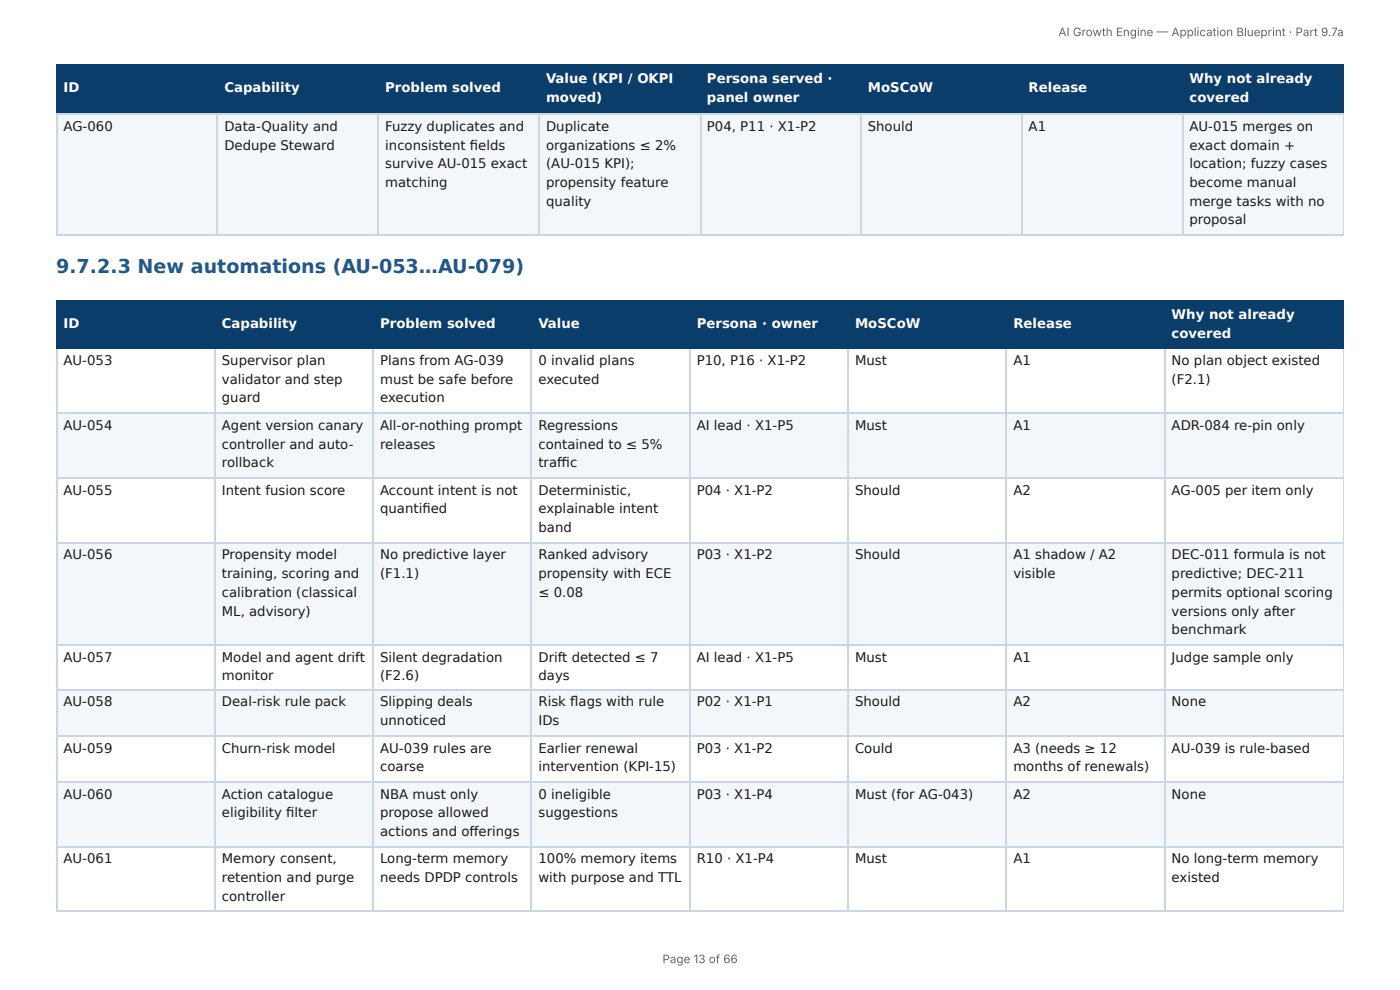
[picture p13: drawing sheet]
<svg xmlns="http://www.w3.org/2000/svg" width="297mm" height="210mm" viewBox="0 0 297 210" stroke-linecap="round" stroke-linejoin="round" font-family="sans-serif">
<defs><g id="words">
<text font-size="4.1" fill="#1f5a8c" x="11.9" y="57.9">9.7.2.3 New automations (AU-053…AU-079)</text>
<g font-size="2.8" fill="#fff">
<text x="116" y="17.7">Value (KPI / OKPI</text>
<text x="150.2" y="17.7">Persona served ·</text>
<text x="252.6" y="17.7">Why not already</text>
<text x="13.5" y="19.6">ID</text>
<text x="47.7" y="19.6">Capability</text>
<text x="81.8" y="19.6">Problem solved</text>
<text x="116" y="21.7">moved)</text>
<text x="150.2" y="21.7">panel owner</text>
<text x="184.3" y="19.6">MoSCoW</text>
<text x="218.5" y="19.6">Release</text>
<text x="252.6" y="21.7">covered</text>
<text x="13.5" y="69.6">ID</text>
<text x="47.1" y="69.6">Capability</text>
<text x="80.7" y="69.6">Problem solved</text>
<text x="114.4" y="69.6">Value</text>
<text x="148" y="69.6">Persona · owner</text>
<text x="181.6" y="69.6">MoSCoW</text>
<text x="215.2" y="69.6">Release</text>
<text x="248.9" y="67.7">Why not already</text>
<text x="248.9" y="71.7">covered</text>
</g>
<g font-size="2.8" fill="#1a1a1a">
<text x="13.5" y="27.8">AG-060</text>
<text x="47.7" y="27.8">Data-Quality and</text>
<text x="81.8" y="27.8">Fuzzy duplicates and</text>
<text x="116" y="27.8">Duplicate</text>
<text x="150.2" y="27.8">P04, P11 · X1-P2</text>
<text x="184.3" y="27.8">Should</text>
<text x="218.5" y="27.8">A1</text>
<text x="252.6" y="27.8">AU-015 merges on</text>
<text x="47.7" y="31.8">Dedupe Steward</text>
<text x="81.8" y="31.8">inconsistent fi elds</text>
<text x="81.8" y="35.7">survive AU-015 exact</text>
<text x="116" y="31.8">organizations ≤ 2%</text>
<text x="116" y="35.7">(AU-015 KPI);</text>
<text x="252.6" y="31.8">exact domain +</text>
<text x="252.6" y="35.7">location; fuzzy cases</text>
<text x="81.8" y="39.7">matching</text>
<text x="116" y="39.7">propensity feature</text>
<text x="252.6" y="39.7">become manual</text>
<text x="116" y="43.7">quality</text>
<text x="252.6" y="43.7">merge tasks with no</text>
<text x="252.6" y="47.6">proposal</text>
<text x="13.5" y="77.5">AU-053</text>
<text x="47.1" y="77.5">Supervisor plan</text>
<text x="80.7" y="77.5">Plans from AG-039</text>
<text x="114.4" y="77.5">0 invalid plans</text>
<text x="148" y="77.5">P10, P16 · X1-P2</text>
<text x="181.6" y="77.5">Must</text>
<text x="215.2" y="77.5">A1</text>
<text x="248.9" y="77.5">No plan object existed</text>
<text x="47.1" y="81.5">validator and step</text>
<text x="80.7" y="81.5">must be safe before</text>
<text x="114.4" y="81.5">executed</text>
<text x="248.9" y="81.5">(F2.1)</text>
<text x="47.1" y="85.5">guard</text>
<text x="80.7" y="85.5">execution</text>
<text x="13.5" y="91.3">AU-054</text>
<text x="47.1" y="91.3">Agent version canary</text>
<text x="47.1" y="95.3">controller and auto-</text>
<text x="80.7" y="91.3">All-or-nothing prompt</text>
<text x="80.7" y="95.3">releases</text>
<text x="114.4" y="91.3">Regressions</text>
<text x="114.4" y="95.3">contained to ≤ 5%</text>
<text x="148" y="91.3">AI lead · X1-P5</text>
<text x="181.6" y="91.3">Must</text>
<text x="215.2" y="91.3">A1</text>
<text x="248.9" y="91.3">ADR-084 re-pin only</text>
<text x="47.1" y="99.2">rollback</text>
<text x="114.4" y="99.2">traffi c</text>
<text x="13.5" y="105">AU-055</text>
<text x="47.1" y="105">Intent fusion score</text>
<text x="80.7" y="105">Account intent is not</text>
<text x="114.4" y="105">Deterministic,</text>
<text x="148" y="105">P04 · X1-P2</text>
<text x="181.6" y="105">Should</text>
<text x="215.2" y="105">A2</text>
<text x="248.9" y="105">AG-005 per item only</text>
<text x="80.7" y="109">quantifi ed</text>
<text x="114.4" y="109">explainable intent</text>
<text x="114.4" y="113">band</text>
<text x="13.5" y="118.8">AU-056</text>
<text x="47.1" y="118.8">Propensity model</text>
<text x="80.7" y="118.8">No predictive layer</text>
<text x="114.4" y="118.8">Ranked advisory</text>
<text x="148" y="118.8">P03 · X1-P2</text>
<text x="181.6" y="118.8">Should</text>
<text x="215.2" y="118.8">A1 shadow / A2</text>
<text x="248.9" y="118.8">DEC-011 formula is not</text>
<text x="47.1" y="122.8">training, scoring and</text>
<text x="80.7" y="122.8">(F1.1)</text>
<text x="114.4" y="122.8">propensity with ECE</text>
<text x="215.2" y="122.8">visible</text>
<text x="248.9" y="122.8">predictive; DEC-211</text>
<text x="47.1" y="126.7">calibration (classical</text>
<text x="47.1" y="130.7">ML, advisory)</text>
<text x="114.4" y="126.7">≤ 0.08</text>
<text x="248.9" y="126.7">permits optional scoring</text>
<text x="248.9" y="130.7">versions only after</text>
<text x="248.9" y="134.7">benchmark</text>
<text x="13.5" y="140.5">AU-057</text>
<text x="47.1" y="140.5">Model and agent drift</text>
<text x="80.7" y="140.5">Silent degradation</text>
<text x="114.4" y="140.5">Drift detected ≤ 7</text>
<text x="148" y="140.5">AI lead · X1-P5</text>
<text x="181.6" y="140.5">Must</text>
<text x="215.2" y="140.5">A1</text>
<text x="248.9" y="140.5">Judge sample only</text>
<text x="47.1" y="144.5">monitor</text>
<text x="80.7" y="144.5">(F2.6)</text>
<text x="114.4" y="144.5">days</text>
<text x="13.5" y="150">AU-058</text>
<text x="47.1" y="150">Deal-risk rule pack</text>
<text x="80.7" y="150">Slipping deals</text>
<text x="80.7" y="154">unnoticed</text>
<text x="114.4" y="150">Risk fl ags with rule</text>
<text x="114.4" y="154">IDs</text>
<text x="148" y="150">P02 · X1-P1</text>
<text x="181.6" y="150">Should</text>
<text x="215.2" y="150">A2</text>
<text x="248.9" y="150">None</text>
<text x="13.5" y="159.8">AU-059</text>
<text x="47.1" y="159.8">Churn-risk model</text>
<text x="80.7" y="159.8">AU-039 rules are</text>
<text x="114.4" y="159.8">Earlier renewal</text>
<text x="148" y="159.8">P03 · X1-P2</text>
<text x="181.6" y="159.8">Could</text>
<text x="215.2" y="159.8">A3 (needs ≥ 12</text>
<text x="248.9" y="159.8">AU-039 is rule-based</text>
<text x="80.7" y="163.8">coarse</text>
<text x="114.4" y="163.8">intervention (KPI-15)</text>
<text x="215.2" y="163.8">months of renewals)</text>
<text x="13.5" y="169.6">AU-060</text>
<text x="47.1" y="169.6">Action catalogue</text>
<text x="47.1" y="173.6">eligibility fi lter</text>
<text x="80.7" y="169.6">NBA must only</text>
<text x="80.7" y="173.6">propose allowed</text>
<text x="114.4" y="169.6">0 ineligible</text>
<text x="114.4" y="173.6">suggestions</text>
<text x="148" y="169.6">P03 · X1-P4</text>
<text x="181.6" y="169.6">Must (for AG-043)</text>
<text x="215.2" y="169.6">A2</text>
<text x="248.9" y="169.6">None</text>
<text x="80.7" y="177.5">actions and off erings</text>
<text x="13.5" y="183.4">AU-061</text>
<text x="47.1" y="183.4">Memory consent,</text>
<text x="80.7" y="183.4">Long-term memory</text>
<text x="114.4" y="183.4">100% memory items</text>
<text x="148" y="183.4">R10 · X1-P4</text>
<text x="181.6" y="183.4">Must</text>
<text x="215.2" y="183.4">A1</text>
<text x="248.9" y="183.4">No long-term memory</text>
<text x="47.1" y="187.3">retention and purge</text>
<text x="47.1" y="191.3">controller</text>
<text x="80.7" y="187.3">needs DPDP controls</text>
<text x="114.4" y="187.3">with purpose and TTL</text>
<text x="248.9" y="187.3">existed</text>
</g>
<g font-size="2.5" fill="#666">
<text x="224.8" y="7.7">AI Growth Engine — Application Blueprint · Part 9.7a</text>
<text x="140.7" y="204.5">Page 13 of 66</text>
</g>
</g></defs>
<g fill="#0b3d6b">
<path d="M12.2 14h34.1v10.1h-34.1z"/>
<path d="M46.3 14h34.1v10.1h-34.1z"/>
<path d="M80.4 14h34.2v10.1h-34.2z"/>
<path d="M114.6 14h34.1v10.1h-34.1z"/>
<path d="M148.7 14h34.1v10.1h-34.1z"/>
<path d="M182.8 14h34.2v10.1h-34.2z"/>
<path d="M217 14h34.1v10.1h-34.1z"/>
<path d="M251.1 14h34.3v10.1h-34.3z"/>
</g>
<g fill="#f4f7fa">
<path d="M12.2 24.1h34.1v25.6h-34.1z"/>
<path d="M46.3 24.1h34.1v25.6h-34.1z"/>
<path d="M80.4 24.1h34.2v25.6h-34.2z"/>
<path d="M114.6 24.1h34.1v25.6h-34.1z"/>
<path d="M148.7 24.1h34.1v25.6h-34.1z"/>
<path d="M182.8 24.1h34.2v25.6h-34.2z"/>
<path d="M217 24.1h34.1v25.6h-34.1z"/>
<path d="M251.1 24.1h34.3v25.6h-34.3z"/>
</g>
<path d="M11.9 13.9h273.5M12 13.8v10.5M46.2 13.8v10.5M80.3 13.8v10.5M114.4 13.8v10.5M148.8 13.8v10.5M183 13.8v10.5M217.1 13.8v10.5M251.2 13.8v10.5M11.9 24.2h273.5" fill="none" stroke="#0b3d6b" stroke-width=".26"/>
<path d="M285.3 13.8v10.5" fill="none" stroke="#0b3d6b" stroke-width=".21"/>
<path d="M11.9 24.2h273.5M12 24.3v25.7M46.2 24.3v25.7M80.3 24.3v25.7M114.4 24.3v25.7M148.8 24.3v25.7M183 24.3v25.7M217.1 24.3v25.7M251.2 24.3v25.7M11.9 49.9h273.5" fill="none" stroke="#c9d6e3" stroke-width=".26"/>
<path d="M285.3 24.3v25.7" fill="none" stroke="#c9d6e3" stroke-width=".21"/>
<g fill="#0b3d6b">
<path d="M12.2 63.8h33.6v10.3h-33.6z"/>
<path d="M45.8 63.8h33.6v10.3h-33.6z"/>
<path d="M79.4 63.8h33.6v10.3h-33.6z"/>
<path d="M113 63.8h33.6v10.3h-33.6z"/>
<path d="M146.6 63.8h33.6v10.3h-33.6z"/>
<path d="M180.2 63.8h33.6v10.3h-33.6z"/>
<path d="M213.8 63.8h33.6v10.3h-33.6z"/>
<path d="M247.4 63.8h38v10.3h-38z"/>
</g>
<g fill="#f4f7fa">
<path d="M12.2 87.8h33.6v13.8h-33.6z"/>
<path d="M45.8 87.8h33.6v13.8h-33.6z"/>
<path d="M79.4 87.8h33.6v13.8h-33.6z"/>
<path d="M113 87.8h33.6v13.8h-33.6z"/>
<path d="M146.6 87.8h33.6v13.8h-33.6z"/>
<path d="M180.2 87.8h33.6v13.8h-33.6z"/>
<path d="M213.8 87.8h33.6v13.8h-33.6z"/>
<path d="M247.4 87.8h38v13.8h-38z"/>
<path d="M12.2 115.1h33.6v21.7h-33.6z"/>
<path d="M45.8 115.1h33.6v21.7h-33.6z"/>
<path d="M79.4 115.1h33.6v21.7h-33.6z"/>
<path d="M113 115.1h33.6v21.7h-33.6z"/>
<path d="M146.6 115.1h33.6v21.7h-33.6z"/>
<path d="M180.2 115.1h33.6v21.7h-33.6z"/>
<path d="M213.8 115.1h33.6v21.7h-33.6z"/>
<path d="M247.4 115.1h38v21.7h-38z"/>
<path d="M12.2 146.6h33.6v9.8h-33.6z"/>
<path d="M45.8 146.6h33.6v9.8h-33.6z"/>
<path d="M79.4 146.6h33.6v9.8h-33.6z"/>
<path d="M113 146.6h33.6v9.8h-33.6z"/>
<path d="M146.6 146.6h33.6v9.8h-33.6z"/>
<path d="M180.2 146.6h33.6v9.8h-33.6z"/>
<path d="M213.8 146.6h33.6v9.8h-33.6z"/>
<path d="M247.4 146.6h38v9.8h-38z"/>
<path d="M12.2 166.2h33.6v13.7h-33.6z"/>
<path d="M45.8 166.2h33.6v13.7h-33.6z"/>
<path d="M79.4 166.2h33.6v13.7h-33.6z"/>
<path d="M113 166.2h33.6v13.7h-33.6z"/>
<path d="M146.6 166.2h33.6v13.7h-33.6z"/>
<path d="M180.2 166.2h33.6v13.7h-33.6z"/>
<path d="M213.8 166.2h33.6v13.7h-33.6z"/>
<path d="M247.4 166.2h38v13.7h-38z"/>
</g>
<path d="M11.9 63.9h273.5M11.9 74h273.5M12 63.8v10.3M45.6 63.8v10.3M79.2 63.8v10.3M112.8 63.8v10.3M146.4 63.8v10.3M180 63.8v10.3M213.7 63.8v10.3M247.5 63.8v10.3" fill="none" stroke="#0b3d6b" stroke-width=".26"/>
<path d="M285.3 63.8v10.3" fill="none" stroke="#0b3d6b" stroke-width=".21"/>
<g fill="none" stroke="#c9d6e3" stroke-width=".26">
<path d="M12 74.1v119.3M45.6 74.1v119.3M79.2 74.1v119.3M112.8 74.1v119.3M146.4 74.1v119.3M180 74.1v119.3M213.7 74.1v119.3M247.5 74.1v119.3M11.9 87.7h273.5M11.9 101.5h273.5M11.9 115.2h273.5M11.9 136.9h273.5"/>
<path d="M11.9 146.4h273.5M11.9 156.2h273.5M11.9 166h273.5M11.9 179.8h273.5M11.9 193.5h273.5"/>
</g>
<path d="M285.3 74.1v119.3" fill="none" stroke="#c9d6e3" stroke-width=".21"/>
<use href="#words"/>
</svg>
